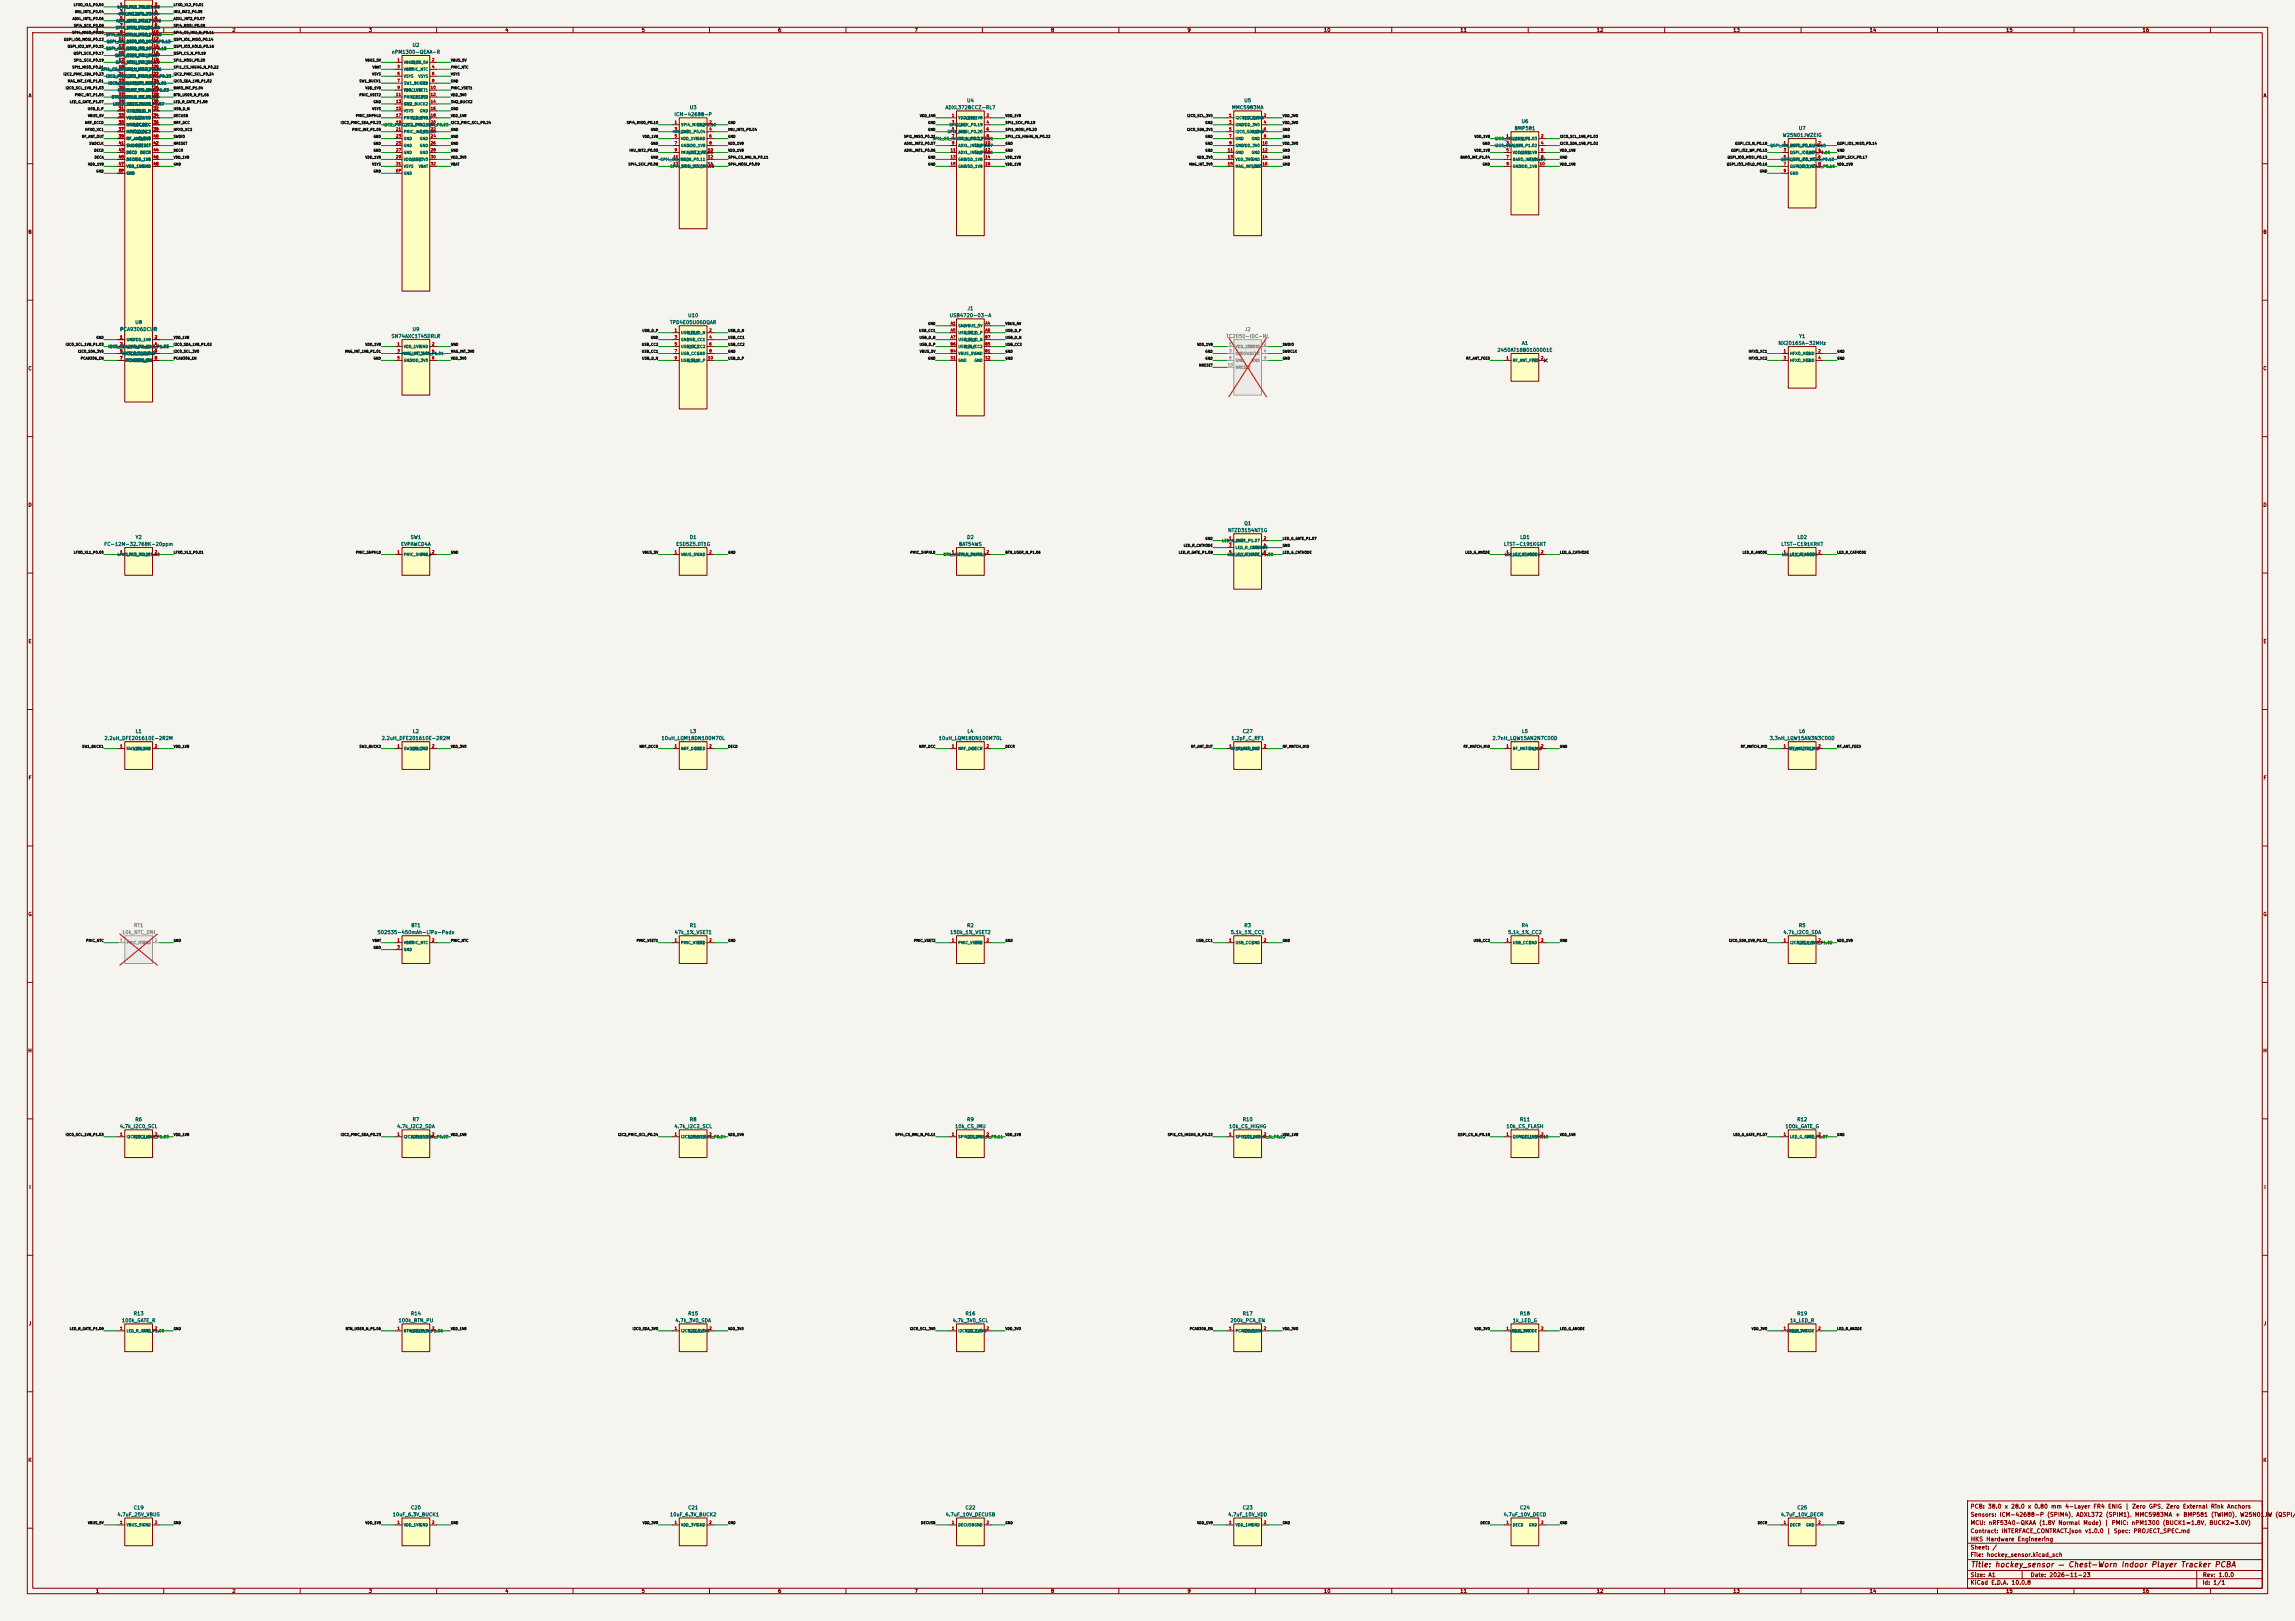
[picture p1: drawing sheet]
<svg xmlns="http://www.w3.org/2000/svg" width="841mm" height="594mm" viewBox="0 0 841 594" stroke-linecap="round" stroke-linejoin="round" font-family="sans-serif">
<defs><g id="words">
<text font-size="2" fill="#840000" x="722" y="574.8">Title: hockey_sensor — Chest-Worn Indoor Player Tracker PCBA</text>
<g font-size="1.5" fill="#840000">
<text x="721.9" y="556.1">Sensors: ICM-42688-P (SPIM4), ADXL372 (SPIM1), MMC5983MA + BMP581 (TWIM0), W25N01JW (QSPI/S</text>
<text x="721.9" y="553.1">PCB: 38.0 x 28.0 x 0.80 mm 4-Layer FR4 ENIG | Zero GPS, Zero External Rink Anchors</text>
<text x="721.9" y="562.1">Contract: INTERFACE_CONTRACT.json v1.0.0 | Spec: PROJECT_SPEC.md</text>
<text x="721.9" y="559.1">MCU: nRF5340-QKAA (1.8V Normal Mode) | PMIC: nPM1300 (BUCK1=1.8V, BUCK2=3.0V)</text>
<text x="721.9" y="568.1">Sheet: /</text>
<text x="722" y="565.1">HKS Hardware Engineering</text>
<text x="721.9" y="570.8">File: hockey_sensor.kicad_sch</text>
<text x="721.9" y="581">KiCad E.D.A. 10.0.8</text>
<text x="721.9" y="578.2">Size: A1</text>
<text x="743.9" y="578.2">Date: 2026-11-23</text>
<text x="806.9" y="581">Id: 1/1</text>
<text x="807" y="578.2">Rev: 1.0.0</text>
</g>
<g font-size="1.3" fill="#006464">
<text x="43.3" y="-.3">nRF5340-QKAA</text>
<text x="151" y="17.5">U2</text>
<text x="143.4" y="20">nPM1300-QEAA-R</text>
<text x="252.6" y="40.3">U3</text>
<text x="346.3" y="40.3">ADXL372BCCZ-RL7</text>
<text x="354.2" y="37.8">U4</text>
<text x="451.3" y="40.3">MMC5983MA</text>
<text x="455.8" y="37.8">U5</text>
<text x="247" y="42.9">ICM-42688-P</text>
<text x="554.9" y="48">BMP581</text>
<text x="557.4" y="45.4">U6</text>
<text x="659" y="48">U7</text>
<text x="653.1" y="50.5">W25N01JWZEIG</text>
<text x="354.4" y="114">J1</text>
<text x="49.4" y="119.1">U8</text>
<text x="245.4" y="119.1">TPD4E05U06DQAR</text>
<text x="252" y="116.5">U10</text>
<text x="347.8" y="116.5">USB4720-03-A</text>
<text x="43.9" y="121.6">PCA9306DCUR</text>
<text x="143.3" y="124.2">SN74AXC1T45DRLR</text>
<text x="151" y="121.6">U9</text>
<text x="659.1" y="124.2">Y1</text>
<text x="548.6" y="129.2">2450AT18B0100001E</text>
<text x="557.5" y="126.7">A1</text>
<text x="651.5" y="126.7">NX2016SA-32MHz</text>
<text x="49.5" y="197.8">Y2</text>
<text x="150.3" y="197.8">SW1</text>
<text x="252.6" y="197.8">D1</text>
<text x="354.2" y="197.8">D2</text>
<text x="449.9" y="195.3">NTZD3154NT1G</text>
<text x="455.8" y="192.7">Q1</text>
<text x="556.9" y="197.8">LD1</text>
<text x="658.5" y="197.8">LD2</text>
<text x="38" y="200.4">FC-12M-32.768K-20ppm</text>
<text x="146.8" y="200.4">EVPAWCD4A</text>
<text x="247.6" y="200.4">ESD5Z5.0T1G</text>
<text x="351.3" y="200.4">BAT54WS</text>
<text x="551" y="200.4">LTST-C191KGKT</text>
<text x="652.6" y="200.4">LTST-C191KRKT</text>
<text x="49.6" y="268.9">L1</text>
<text x="151.2" y="268.9">L2</text>
<text x="252.8" y="268.9">L3</text>
<text x="354.4" y="268.9">L4</text>
<text x="455.2" y="268.9">C27</text>
<text x="557.6" y="268.9">L5</text>
<text x="659.2" y="268.9">L6</text>
<text x="38.1" y="271.5">2.2uH_DFE201610E-2R2M</text>
<text x="139.7" y="271.5">2.2uH_DFE201610E-2R2M</text>
<text x="242.3" y="271.5">10uH_LQM18DN100M70L</text>
<text x="343.9" y="271.5">10uH_LQM18DN100M70L</text>
<text x="451.1" y="271.5">1.2pF_C_RF1</text>
<text x="546.8" y="271.5">2.7nH_LQW15AN2N7C00D</text>
<text x="648.4" y="271.5">3.3nH_LQW15AN3N3C00D</text>
<text x="150.5" y="340.1">BT1</text>
<text x="252.6" y="340.1">R1</text>
<text x="354.2" y="340.1">R2</text>
<text x="455.8" y="340.1">R3</text>
<text x="557.4" y="340.1">R4</text>
<text x="659" y="340.1">R5</text>
<text x="138.2" y="342.6">502535-450mAh-LiPo-Pads</text>
<text x="247" y="342.6">47k_1%_VSET1</text>
<text x="348" y="342.6">150k_1%_VSET2</text>
<text x="450.9" y="342.6">5.1k_1%_CC1</text>
<text x="552.5" y="342.6">5.1k_1%_CC2</text>
<text x="653.3" y="342.6">4.7k_I2C0_SDA</text>
<text x="43.8" y="413.7">4.7k_I2C0_SCL</text>
<text x="49.4" y="411.2">R6</text>
<text x="145.3" y="413.7">4.7k_I2C2_SDA</text>
<text x="151" y="411.2">R7</text>
<text x="247" y="413.7">4.7k_I2C2_SCL</text>
<text x="252.6" y="411.2">R8</text>
<text x="349.8" y="413.7">10k_CS_IMU</text>
<text x="354.2" y="411.2">R9</text>
<text x="450.2" y="413.7">10k_CS_HIGHG</text>
<text x="455.2" y="411.2">R10</text>
<text x="551.9" y="413.7">10k_CS_FLASH</text>
<text x="556.8" y="411.2">R11</text>
<text x="654.1" y="413.7">100k_GATE_G</text>
<text x="658.4" y="411.2">R12</text>
<text x="44.5" y="484.8">100k_GATE_R</text>
<text x="48.8" y="482.3">R13</text>
<text x="145.9" y="484.8">100k_BTN_PU</text>
<text x="150.4" y="482.3">R14</text>
<text x="247.3" y="484.8">4.7k_3V0_SDA</text>
<text x="252" y="482.3">R15</text>
<text x="349" y="484.8">4.7k_3V0_SCL</text>
<text x="353.6" y="482.3">R16</text>
<text x="450.7" y="484.8">200k_PCA_EN</text>
<text x="455.2" y="482.3">R17</text>
<text x="554.2" y="484.8">1k_LED_G</text>
<text x="556.8" y="482.3">R18</text>
<text x="655.8" y="484.8">1k_LED_R</text>
<text x="658.4" y="482.3">R19</text>
<text x="42.9" y="556">4.7uF_25V_VBUS</text>
<text x="48.8" y="553.4">C19</text>
<text x="143.7" y="556">10uF_6.3V_BUCK1</text>
<text x="150.4" y="553.4">C20</text>
<text x="245.3" y="556">10uF_6.3V_BUCK2</text>
<text x="252" y="553.4">C21</text>
<text x="346.4" y="556">4.7uF_10V_DECUSB</text>
<text x="353.6" y="553.4">C22</text>
<text x="449.9" y="556">4.7uF_10V_VDD</text>
<text x="455.2" y="553.4">C23</text>
<text x="550.8" y="556">4.7uF_10V_DECD</text>
<text x="556.8" y="553.4">C24</text>
<text x="652.4" y="556">4.7uF_10V_DECR</text>
<text x="658.4" y="553.4">C25</text>
</g>
<g font-size="1.3" fill="#840000">
<text x="35" y="12">1</text>
<text x="85" y="12">2</text>
<text x="135" y="12">3</text>
<text x="185" y="12">4</text>
<text x="235" y="12">5</text>
<text x="285" y="12">6</text>
<text x="335" y="12">7</text>
<text x="385" y="12">8</text>
<text x="435" y="12">9</text>
<text x="485" y="12">10</text>
<text x="535" y="12">11</text>
<text x="585" y="12">12</text>
<text x="635" y="12">13</text>
<text x="685" y="12">14</text>
<text x="735" y="12">15</text>
<text x="785" y="12">16</text>
<text x="10.3" y="36">A</text>
<text x="829.3" y="36">A</text>
<text x="10.2" y="86">B</text>
<text x="829.2" y="86">B</text>
<text x="10.2" y="136">C</text>
<text x="829.2" y="136">C</text>
<text x="10.2" y="186">D</text>
<text x="829.2" y="186">D</text>
<text x="10.3" y="236">E</text>
<text x="829.3" y="236">E</text>
<text x="10.3" y="286">F</text>
<text x="829.3" y="286">F</text>
<text x="10.2" y="336">G</text>
<text x="829.2" y="336">G</text>
<text x="10.2" y="386">H</text>
<text x="829.2" y="386">H</text>
<text x="10.6" y="436">I</text>
<text x="829.6" y="436">I</text>
<text x="10.4" y="486">J</text>
<text x="829.4" y="486">J</text>
<text x="10.2" y="536">K</text>
<text x="829.2" y="536">K</text>
<text x="35" y="584">1</text>
<text x="85" y="584">2</text>
<text x="135" y="584">3</text>
<text x="185" y="584">4</text>
<text x="235" y="584">5</text>
<text x="285" y="584">6</text>
<text x="335" y="584">7</text>
<text x="385" y="584">8</text>
<text x="435" y="584">9</text>
<text x="485" y="584">10</text>
<text x="535" y="584">11</text>
<text x="585" y="584">12</text>
<text x="635" y="584">13</text>
<text x="685" y="584">14</text>
<text x="735" y="584">15</text>
<text x="785" y="584">16</text>
</g>
<g font-size="1.3" fill="#939391">
<text x="449.2" y="124.2">TC2050-IDC-NL</text>
<text x="456" y="121.6">J2</text>
<text x="48.9" y="340.1">RT1</text>
<text x="44.6" y="342.6">10k_NTC_DNI</text>
</g>
<g font-size="1" fill="#006464">
<text x="42.9" y="3.3">LFXO_XL2_P0.01</text>
<text x="43.4" y="5.8">IMU_INT2_P0.05</text>
<text x="46.2" y="3.3">LFXO_XL1_P0.00</text>
<text x="46.2" y="5.8">IMU_INT1_P0.04</text>
<text x="42.3" y="10.9">SPI4_MOSI_P0.09</text>
<text x="42.5" y="8.4">ADXL_INT2_P0.07</text>
<text x="46.2" y="8.4">ADXL_INT1_P0.06</text>
<text x="46.2" y="10.9">SPI4_SCK_P0.08</text>
<text x="38.7" y="13.5">SPI4_CS_IMU_N_P0.11</text>
<text x="39" y="16">QSPI_IO1_MISO_P0.14</text>
<text x="46.2" y="13.5">SPI4_MISO_P0.10</text>
<text x="46.2" y="16">QSPI_IO0_MOSI_P0.13</text>
<text x="38.7" y="18.5">QSPI_IO3_HOLD_P0.16</text>
<text x="42.1" y="21.1">QSPI_CS_N_P0.18</text>
<text x="42.3" y="23.6">SPI1_MOSI_P0.20</text>
<text x="46.2" y="18.5">QSPI_IO2_WP_P0.15</text>
<text x="46.2" y="21.1">QSPI_SCK_P0.17</text>
<text x="46.2" y="23.6">SPI1_SCK_P0.19</text>
<text x="147.8" y="23.6">VBUS_5V</text>
<text x="36.8" y="26.2">SPI1_CS_HIGHG_N_P0.22</text>
<text x="38.8" y="28.7">I2C2_PMIC_SCL_P0.24</text>
<text x="46.2" y="26.2">SPI1_MISO_P0.21</text>
<text x="46.2" y="28.7">I2C2_PMIC_SDA_P0.23</text>
<text x="147.8" y="26.2">VBAT</text>
<text x="147.8" y="28.7">VSYS</text>
<text x="149.6" y="26.2">PMIC_NTC</text>
<text x="153.2" y="28.7">VSYS</text>
<text x="39.6" y="31.2">I2C0_SDA_1V8_P1.02</text>
<text x="43.1" y="33.8">BARO_INT_P1.04</text>
<text x="46.2" y="31.2">MAG_INT_1V8_P1.01</text>
<text x="46.2" y="33.8">I2C0_SCL_1V8_P1.03</text>
<text x="147.8" y="31.2">SW1_BUCK1</text>
<text x="147.8" y="33.8">VDD_1V8</text>
<text x="148" y="33.8">PMIC_VSET1</text>
<text x="153.7" y="31.2">GND</text>
<text x="40.8" y="36.3">BTN_USER_N_P1.06</text>
<text x="41.3" y="38.9">LED_R_GATE_P1.08</text>
<text x="46.2" y="36.3">PMIC_INT_P1.05</text>
<text x="46.2" y="38.9">LED_G_GATE_P1.07</text>
<text x="46.2" y="41.4">USB_D_P</text>
<text x="48.6" y="41.4">USB_D_N</text>
<text x="147.8" y="36.3">PMIC_VSET2</text>
<text x="147.8" y="38.9">GND</text>
<text x="147.8" y="41.4">VSYS</text>
<text x="148" y="38.9">SW2_BUCK2</text>
<text x="150.4" y="36.3">VDD_3V0</text>
<text x="153.7" y="41.4">GND</text>
<text x="46.2" y="43.9">VBUS_5V</text>
<text x="46.2" y="46.5">NRF_DCCD</text>
<text x="48.5" y="46.5">NRF_DCC</text>
<text x="49.3" y="43.9">DECUSB</text>
<text x="140.4" y="46.5">I2C2_PMIC_SCL_P0.24</text>
<text x="147.8" y="43.9">PMIC_SHPHLD</text>
<text x="147.8" y="46.5">I2C2_PMIC_SDA_P0.23</text>
<text x="150.4" y="43.9">VDD_1V8</text>
<text x="249.4" y="46.5">SPI4_MISO_P0.10</text>
<text x="255.3" y="46.5">GND</text>
<text x="347.8" y="46.5">SPI1_SCK_P0.19</text>
<text x="351" y="43.9">VDD_1V8</text>
<text x="351" y="46.5">GND</text>
<text x="452.6" y="43.9">I2C0_SCL_3V0</text>
<text x="452.6" y="46.5">GND</text>
<text x="455.2" y="43.9">VDD_3V0</text>
<text x="455.2" y="46.5">VDD_3V0</text>
<text x="46.2" y="49">HFXO_XC1</text>
<text x="46.2" y="51.6">RF_ANT_OUT</text>
<text x="47.6" y="49">HFXO_XC2</text>
<text x="50.6" y="51.6">SWDIO</text>
<text x="147.8" y="49">PMIC_INT_P1.05</text>
<text x="147.8" y="51.6">GND</text>
<text x="153.7" y="49">GND</text>
<text x="153.7" y="51.6">GND</text>
<text x="246.6" y="49">IMU_INT1_P0.04</text>
<text x="249.4" y="49">GND</text>
<text x="249.4" y="51.6">VDD_1V8</text>
<text x="255.3" y="51.6">GND</text>
<text x="341.6" y="51.6">SPI1_CS_HIGHG_N_P0.22</text>
<text x="347.1" y="49">SPI1_MOSI_P0.20</text>
<text x="351" y="49">GND</text>
<text x="351" y="51.6">SPI1_MISO_P0.21</text>
<text x="452.6" y="49">I2C0_SDA_3V0</text>
<text x="452.6" y="51.6">GND</text>
<text x="458.5" y="49">GND</text>
<text x="458.5" y="51.6">GND</text>
<text x="547.6" y="51.6">I2C0_SCL_1V8_P1.03</text>
<text x="554.2" y="51.6">VDD_1V8</text>
<text x="46.2" y="54.1">SWDCLK</text>
<text x="46.2" y="56.6">DECD</text>
<text x="46.2" y="59.2">DECA</text>
<text x="48.8" y="59.2">VDD_1V8</text>
<text x="49.6" y="54.1">NRESET</text>
<text x="51.3" y="56.6">DECR</text>
<text x="147.8" y="54.1">GND</text>
<text x="147.8" y="56.6">GND</text>
<text x="147.8" y="59.2">VDD_1V8</text>
<text x="150.4" y="59.2">VDD_3V0</text>
<text x="153.7" y="54.1">GND</text>
<text x="153.7" y="56.6">GND</text>
<text x="241.9" y="59.2">SPI4_CS_IMU_N_P0.11</text>
<text x="249.4" y="54.1">GND</text>
<text x="249.4" y="56.6">IMU_INT2_P0.05</text>
<text x="249.4" y="59.2">GND</text>
<text x="252" y="54.1">VDD_1V8</text>
<text x="252" y="56.6">VDD_1V8</text>
<text x="351" y="54.1">ADXL_INT2_P0.07</text>
<text x="351" y="56.6">ADXL_INT1_P0.06</text>
<text x="351" y="59.2">GND</text>
<text x="353.6" y="59.2">VDD_1V8</text>
<text x="356.9" y="54.1">GND</text>
<text x="356.9" y="56.6">GND</text>
<text x="452.6" y="54.1">GND</text>
<text x="452.6" y="56.6">GND</text>
<text x="452.6" y="59.2">VDD_3V0</text>
<text x="455.2" y="54.1">VDD_3V0</text>
<text x="458.5" y="56.6">GND</text>
<text x="458.5" y="59.2">GND</text>
<text x="547.6" y="54.1">I2C0_SDA_1V8_P1.02</text>
<text x="554.2" y="54.1">GND</text>
<text x="554.2" y="56.6">VDD_1V8</text>
<text x="554.2" y="59.2">BARO_INT_P1.04</text>
<text x="560.1" y="59.2">GND</text>
<text x="648.6" y="54.1">QSPI_IO1_MISO_P0.14</text>
<text x="652.5" y="59.2">QSPI_SCK_P0.17</text>
<text x="655.8" y="54.1">QSPI_CS_N_P0.18</text>
<text x="655.8" y="56.6">QSPI_IO2_WP_P0.15</text>
<text x="655.8" y="59.2">QSPI_IO0_MOSI_P0.13</text>
<text x="661.7" y="56.6">GND</text>
<text x="46.2" y="61.7">VDD_1V8</text>
<text x="46.2" y="64.3">GND</text>
<text x="52.1" y="61.7">GND</text>
<text x="147.8" y="61.7">VSYS</text>
<text x="147.8" y="64.3">GND</text>
<text x="153.3" y="61.7">VBAT</text>
<text x="245.5" y="61.7">SPI4_MOSI_P0.09</text>
<text x="249.4" y="61.7">SPI4_SCK_P0.08</text>
<text x="351" y="61.7">GND</text>
<text x="353.6" y="61.7">VDD_1V8</text>
<text x="452.6" y="61.7">MAG_INT_3V0</text>
<text x="458.5" y="61.7">GND</text>
<text x="554.2" y="61.7">GND</text>
<text x="556.8" y="61.7">VDD_1V8</text>
<text x="655.8" y="61.7">QSPI_IO3_HOLD_P0.16</text>
<text x="655.8" y="64.3">GND</text>
<text x="658.4" y="61.7">VDD_1V8</text>
<text x="46.2" y="125.2">GND</text>
<text x="48.8" y="125.2">VDD_1V8</text>
<text x="249.4" y="122.7">USB_D_P</text>
<text x="249.4" y="125.2">GND</text>
<text x="251.7" y="125.2">USB_CC1</text>
<text x="251.8" y="122.7">USB_D_N</text>
<text x="351" y="120.1">GND</text>
<text x="351" y="122.7">USB_CC1</text>
<text x="351" y="125.2">USB_D_N</text>
<text x="353.4" y="125.2">USB_D_N</text>
<text x="353.4" y="122.7">USB_D_P</text>
<text x="353.5" y="120.1">VBUS_5V</text>
<text x="39.6" y="127.8">I2C0_SDA_1V8_P1.02</text>
<text x="44.7" y="130.3">I2C0_SCL_3V0</text>
<text x="46.2" y="127.8">I2C0_SCL_1V8_P1.03</text>
<text x="46.2" y="130.3">I2C0_SDA_3V0</text>
<text x="147.2" y="130.3">MAG_INT_3V0</text>
<text x="147.8" y="127.8">VDD_1V8</text>
<text x="147.8" y="130.3">MAG_INT_1V8_P1.01</text>
<text x="153.7" y="127.8">GND</text>
<text x="249.4" y="127.8">USB_CC2</text>
<text x="249.4" y="130.3">USB_CC1</text>
<text x="255.3" y="130.3">GND</text>
<text x="351" y="130.3">VBUS_5V</text>
<text x="351" y="127.8">USB_D_P</text>
<text x="353.3" y="127.8">USB_CC2</text>
<text x="356.9" y="130.3">GND</text>
<text x="655.8" y="130.3">HFXO_XC1</text>
<text x="661.7" y="130.3">GND</text>
<text x="46.2" y="132.8">PCA9306_EN</text>
<text x="147.8" y="132.8">GND</text>
<text x="150.4" y="132.8">VDD_3V0</text>
<text x="249.4" y="132.8">USB_D_N</text>
<text x="251.8" y="132.8">USB_D_P</text>
<text x="351" y="132.8">GND</text>
<text x="356.9" y="132.8">GND</text>
<text x="554.2" y="132.8">RF_ANT_FEED</text>
<text x="561.2" y="132.8">P2</text>
<text x="655.8" y="132.8">HFXO_XC2</text>
<text x="661.7" y="132.8">GND</text>
<text x="42.9" y="204">LFXO_XL2_P0.01</text>
<text x="46.2" y="204">LFXO_XL1_P0.00</text>
<text x="147.8" y="204">PMIC_SHPHLD</text>
<text x="153.7" y="204">GND</text>
<text x="249.4" y="204">VBUS_5V</text>
<text x="255.3" y="204">GND</text>
<text x="345.6" y="204">BTN_USER_N_P1.06</text>
<text x="351" y="204">PMIC_SHPHLD</text>
<text x="447.7" y="198.9">LED_G_GATE_P1.07</text>
<text x="449.7" y="204">LED_G_CATHODE</text>
<text x="452.6" y="198.9">GND</text>
<text x="452.6" y="201.4">LED_R_CATHODE</text>
<text x="452.6" y="204">LED_R_GATE_P1.08</text>
<text x="458.5" y="201.4">GND</text>
<text x="551.3" y="204">LED_G_CATHODE</text>
<text x="554.2" y="204">LED_G_ANODE</text>
<text x="652.9" y="204">LED_R_CATHODE</text>
<text x="655.8" y="204">LED_R_ANODE</text>
<text x="46.2" y="275.1">SW1_BUCK1</text>
<text x="48.8" y="275.1">VDD_1V8</text>
<text x="147.8" y="275.1">SW2_BUCK2</text>
<text x="150.4" y="275.1">VDD_3V0</text>
<text x="249.4" y="275.1">NRF_DCCD</text>
<text x="254.5" y="275.1">DECD</text>
<text x="351" y="275.1">NRF_DCC</text>
<text x="356.1" y="275.1">DECR</text>
<text x="450.8" y="275.1">RF_MATCH_MID</text>
<text x="452.6" y="275.1">RF_ANT_OUT</text>
<text x="554.2" y="275.1">RF_MATCH_MID</text>
<text x="560.1" y="275.1">GND</text>
<text x="655.1" y="275.1">RF_ANT_FEED</text>
<text x="655.8" y="275.1">RF_MATCH_MID</text>
<text x="147.8" y="346.2">VBAT</text>
<text x="149.6" y="346.2">PMIC_NTC</text>
<text x="249.4" y="346.2">PMIC_VSET1</text>
<text x="255.3" y="346.2">GND</text>
<text x="351" y="346.2">PMIC_VSET2</text>
<text x="356.9" y="346.2">GND</text>
<text x="452.6" y="346.2">USB_CC1</text>
<text x="458.5" y="346.2">GND</text>
<text x="554.2" y="346.2">USB_CC2</text>
<text x="560.1" y="346.2">GND</text>
<text x="655.8" y="346.2">I2C0_SDA_1V8_P1.02</text>
<text x="658.4" y="346.2">VDD_1V8</text>
<text x="147.8" y="348.7">GND</text>
<text x="46.2" y="417.3">I2C0_SCL_1V8_P1.03</text>
<text x="48.8" y="417.3">VDD_1V8</text>
<text x="147.8" y="417.3">I2C2_PMIC_SDA_P0.23</text>
<text x="150.4" y="417.3">VDD_1V8</text>
<text x="249.4" y="417.3">I2C2_PMIC_SCL_P0.24</text>
<text x="252" y="417.3">VDD_1V8</text>
<text x="351" y="417.3">SPI4_CS_IMU_N_P0.11</text>
<text x="353.6" y="417.3">VDD_1V8</text>
<text x="452.6" y="417.3">SPI1_CS_HIGHG_N_P0.22</text>
<text x="455.2" y="417.3">VDD_1V8</text>
<text x="554.2" y="417.3">QSPI_CS_N_P0.18</text>
<text x="556.8" y="417.3">VDD_1V8</text>
<text x="655.8" y="417.3">LED_G_GATE_P1.07</text>
<text x="661.7" y="417.3">GND</text>
<text x="46.2" y="488.4">LED_R_GATE_P1.08</text>
<text x="52.1" y="488.4">GND</text>
<text x="147.8" y="488.4">BTN_USER_N_P1.06</text>
<text x="150.4" y="488.4">VDD_1V8</text>
<text x="249.4" y="488.4">I2C0_SDA_3V0</text>
<text x="252" y="488.4">VDD_3V0</text>
<text x="351" y="488.4">I2C0_SCL_3V0</text>
<text x="353.6" y="488.4">VDD_3V0</text>
<text x="452.6" y="488.4">PCA9306_EN</text>
<text x="455.2" y="488.4">VDD_3V0</text>
<text x="553.1" y="488.4">LED_G_ANODE</text>
<text x="554.2" y="488.4">VDD_3V0</text>
<text x="654.7" y="488.4">LED_R_ANODE</text>
<text x="655.8" y="488.4">VDD_3V0</text>
<text x="46.2" y="559.6">VBUS_5V</text>
<text x="52.1" y="559.6">GND</text>
<text x="147.8" y="559.6">VDD_1V8</text>
<text x="153.7" y="559.6">GND</text>
<text x="249.4" y="559.6">VDD_3V0</text>
<text x="255.3" y="559.6">GND</text>
<text x="351" y="559.6">DECUSBGND</text>
<text x="452.6" y="559.6">VDD_1V8</text>
<text x="458.5" y="559.6">GND</text>
<text x="554.2" y="559.6">DECD</text>
<text x="560.1" y="559.6">GND</text>
<text x="655.8" y="559.6">DECR</text>
<text x="661.7" y="559.6">GND</text>
</g>
<g font-size="1" fill="#a90000">
<text x="43.9" y="2.4">1</text>
<text x="43.9" y="4.9">3</text>
<text x="56.6" y="2.4">2</text>
<text x="56.6" y="4.9">4</text>
<text x="43.9" y="7.4">5</text>
<text x="43.9" y="10">7</text>
<text x="56.6" y="7.4">6</text>
<text x="56.6" y="10">8</text>
<text x="43.4" y="15.1">11</text>
<text x="43.4" y="17.6">13</text>
<text x="43.9" y="12.5">9</text>
<text x="56.1" y="12.5">10</text>
<text x="56.1" y="15.1">12</text>
<text x="56.1" y="17.6">14</text>
<text x="43.4" y="20.1">15</text>
<text x="43.4" y="22.7">17</text>
<text x="56.1" y="20.1">16</text>
<text x="56.1" y="22.7">18</text>
<text x="145.5" y="22.7">1</text>
<text x="158.2" y="22.7">2</text>
<text x="43.4" y="25.2">19</text>
<text x="43.4" y="27.8">21</text>
<text x="56.1" y="25.2">20</text>
<text x="56.1" y="27.8">22</text>
<text x="145.5" y="25.2">3</text>
<text x="145.5" y="27.8">5</text>
<text x="158.2" y="25.2">4</text>
<text x="158.2" y="27.8">6</text>
<text x="43.4" y="30.3">23</text>
<text x="43.4" y="32.8">25</text>
<text x="43.4" y="35.4">27</text>
<text x="56.1" y="30.3">24</text>
<text x="56.1" y="32.8">26</text>
<text x="56.1" y="35.4">28</text>
<text x="145" y="35.4">11</text>
<text x="145.5" y="30.3">7</text>
<text x="145.5" y="32.8">9</text>
<text x="157.7" y="32.8">10</text>
<text x="157.7" y="35.4">12</text>
<text x="158.2" y="30.3">8</text>
<text x="43.4" y="37.9">29</text>
<text x="43.4" y="40.5">31</text>
<text x="56.1" y="37.9">30</text>
<text x="56.1" y="40.5">32</text>
<text x="145" y="37.9">13</text>
<text x="145" y="40.5">15</text>
<text x="157.7" y="37.9">14</text>
<text x="157.7" y="40.5">16</text>
<text x="43.4" y="43">33</text>
<text x="43.4" y="45.5">35</text>
<text x="56.1" y="43">34</text>
<text x="56.1" y="45.5">36</text>
<text x="145" y="43">17</text>
<text x="145" y="45.5">19</text>
<text x="157.7" y="43">18</text>
<text x="157.7" y="45.5">20</text>
<text x="247.1" y="45.5">1</text>
<text x="259.8" y="45.5">2</text>
<text x="348.7" y="43">1</text>
<text x="348.7" y="45.5">3</text>
<text x="361.4" y="43">2</text>
<text x="361.4" y="45.5">4</text>
<text x="450.3" y="43">1</text>
<text x="450.3" y="45.5">3</text>
<text x="463" y="43">2</text>
<text x="463" y="45.5">4</text>
<text x="43.4" y="48.1">37</text>
<text x="43.4" y="50.6">39</text>
<text x="43.4" y="53.2">41</text>
<text x="56.1" y="48.1">38</text>
<text x="56.1" y="50.6">40</text>
<text x="56.1" y="53.2">42</text>
<text x="145" y="48.1">21</text>
<text x="145" y="50.6">23</text>
<text x="145" y="53.2">25</text>
<text x="157.7" y="48.1">22</text>
<text x="157.7" y="50.6">24</text>
<text x="157.7" y="53.2">26</text>
<text x="247.1" y="48.1">3</text>
<text x="247.1" y="50.6">5</text>
<text x="247.1" y="53.2">7</text>
<text x="259.8" y="48.1">4</text>
<text x="259.8" y="50.6">6</text>
<text x="259.8" y="53.2">8</text>
<text x="348.7" y="48.1">5</text>
<text x="348.7" y="50.6">7</text>
<text x="348.7" y="53.2">9</text>
<text x="360.9" y="53.2">10</text>
<text x="361.4" y="48.1">6</text>
<text x="361.4" y="50.6">8</text>
<text x="450.3" y="48.1">5</text>
<text x="450.3" y="50.6">7</text>
<text x="450.3" y="53.2">9</text>
<text x="462.5" y="53.2">10</text>
<text x="463" y="48.1">6</text>
<text x="463" y="50.6">8</text>
<text x="551.9" y="50.6">1</text>
<text x="551.9" y="53.2">3</text>
<text x="564.6" y="50.6">2</text>
<text x="564.6" y="53.2">4</text>
<text x="653.5" y="53.2">1</text>
<text x="666.2" y="53.2">2</text>
<text x="43.4" y="55.7">43</text>
<text x="43.4" y="58.2">45</text>
<text x="56.1" y="55.7">44</text>
<text x="56.1" y="58.2">46</text>
<text x="145" y="55.7">27</text>
<text x="145" y="58.2">29</text>
<text x="157.7" y="55.7">28</text>
<text x="157.7" y="58.2">30</text>
<text x="246.6" y="58.2">11</text>
<text x="247.1" y="55.7">9</text>
<text x="259.3" y="55.7">10</text>
<text x="259.3" y="58.2">12</text>
<text x="348.2" y="55.7">11</text>
<text x="348.2" y="58.2">13</text>
<text x="360.9" y="55.7">12</text>
<text x="360.9" y="58.2">14</text>
<text x="449.8" y="55.7">11</text>
<text x="449.8" y="58.2">13</text>
<text x="462.5" y="55.7">12</text>
<text x="462.5" y="58.2">14</text>
<text x="551.9" y="55.7">5</text>
<text x="551.9" y="58.2">7</text>
<text x="564.6" y="55.7">6</text>
<text x="564.6" y="58.2">8</text>
<text x="653.5" y="55.7">3</text>
<text x="653.5" y="58.2">5</text>
<text x="666.2" y="55.7">4</text>
<text x="666.2" y="58.2">6</text>
<text x="43.4" y="60.8">47</text>
<text x="43.4" y="63.3">EP</text>
<text x="56.1" y="60.8">48</text>
<text x="145" y="60.8">31</text>
<text x="145" y="63.3">EP</text>
<text x="157.7" y="60.8">32</text>
<text x="246.6" y="60.8">13</text>
<text x="259.3" y="60.8">14</text>
<text x="348.2" y="60.8">15</text>
<text x="360.9" y="60.8">16</text>
<text x="449.8" y="60.8">15</text>
<text x="462.5" y="60.8">16</text>
<text x="551.9" y="60.8">9</text>
<text x="564.1" y="60.8">10</text>
<text x="653.5" y="60.8">7</text>
<text x="653.5" y="63.3">9</text>
<text x="666.2" y="60.8">8</text>
<text x="348.2" y="119.2">A1</text>
<text x="360.9" y="119.2">A4</text>
<text x="43.9" y="124.3">1</text>
<text x="56.6" y="124.3">2</text>
<text x="247.1" y="121.7">1</text>
<text x="247.1" y="124.3">3</text>
<text x="259.8" y="121.7">2</text>
<text x="259.8" y="124.3">4</text>
<text x="348.2" y="121.7">A5</text>
<text x="348.2" y="124.3">A7</text>
<text x="360.9" y="124.3">B7</text>
<text x="360.9" y="121.7">A6</text>
<text x="43.9" y="126.8">3</text>
<text x="43.9" y="129.4">5</text>
<text x="43.9" y="131.9">7</text>
<text x="56.6" y="126.8">4</text>
<text x="56.6" y="129.4">6</text>
<text x="56.6" y="131.9">8</text>
<text x="145.5" y="126.8">1</text>
<text x="145.5" y="129.4">3</text>
<text x="145.5" y="131.9">5</text>
<text x="158.2" y="126.8">2</text>
<text x="158.2" y="129.4">4</text>
<text x="158.2" y="131.9">6</text>
<text x="247.1" y="126.8">5</text>
<text x="247.1" y="129.4">7</text>
<text x="247.1" y="131.9">9</text>
<text x="259.3" y="131.9">10</text>
<text x="259.8" y="126.8">6</text>
<text x="259.8" y="129.4">8</text>
<text x="348.2" y="129.4">B4</text>
<text x="348.2" y="126.8">B6</text>
<text x="348.2" y="131.9">S1</text>
<text x="360.9" y="129.4">B1</text>
<text x="360.9" y="126.8">B5</text>
<text x="360.9" y="131.9">S2</text>
<text x="551.9" y="131.9">1</text>
<text x="564.6" y="131.9">2</text>
<text x="653.5" y="129.4">1</text>
<text x="653.5" y="131.9">3</text>
<text x="666.2" y="129.4">2</text>
<text x="666.2" y="131.9">4</text>
<text x="450.3" y="197.9">1</text>
<text x="463" y="197.9">2</text>
<text x="43.9" y="203">1</text>
<text x="56.6" y="203">2</text>
<text x="145.5" y="203">1</text>
<text x="158.2" y="203">2</text>
<text x="247.1" y="203">1</text>
<text x="259.8" y="203">2</text>
<text x="348.7" y="203">1</text>
<text x="361.4" y="203">2</text>
<text x="450.3" y="200.5">3</text>
<text x="450.3" y="203">5</text>
<text x="463" y="200.5">4</text>
<text x="463" y="203">6</text>
<text x="551.9" y="203">1</text>
<text x="564.6" y="203">2</text>
<text x="653.5" y="203">1</text>
<text x="666.2" y="203">2</text>
<text x="43.9" y="274.1">1</text>
<text x="56.6" y="274.1">2</text>
<text x="145.5" y="274.1">1</text>
<text x="158.2" y="274.1">2</text>
<text x="247.1" y="274.1">1</text>
<text x="259.8" y="274.1">2</text>
<text x="348.7" y="274.1">1</text>
<text x="361.4" y="274.1">2</text>
<text x="450.3" y="274.1">1</text>
<text x="463" y="274.1">2</text>
<text x="551.9" y="274.1">1</text>
<text x="564.6" y="274.1">2</text>
<text x="653.5" y="274.1">1</text>
<text x="666.2" y="274.1">2</text>
<text x="145.5" y="345.3">1</text>
<text x="145.5" y="347.8">3</text>
<text x="158.2" y="345.3">2</text>
<text x="247.1" y="345.3">1</text>
<text x="259.8" y="345.3">2</text>
<text x="348.7" y="345.3">1</text>
<text x="361.4" y="345.3">2</text>
<text x="450.3" y="345.3">1</text>
<text x="463" y="345.3">2</text>
<text x="551.9" y="345.3">1</text>
<text x="564.6" y="345.3">2</text>
<text x="653.5" y="345.3">1</text>
<text x="666.2" y="345.3">2</text>
<text x="43.9" y="416.4">1</text>
<text x="56.6" y="416.4">2</text>
<text x="145.5" y="416.4">1</text>
<text x="158.2" y="416.4">2</text>
<text x="247.1" y="416.4">1</text>
<text x="259.8" y="416.4">2</text>
<text x="348.7" y="416.4">1</text>
<text x="361.4" y="416.4">2</text>
<text x="450.3" y="416.4">1</text>
<text x="463" y="416.4">2</text>
<text x="551.9" y="416.4">1</text>
<text x="564.6" y="416.4">2</text>
<text x="653.5" y="416.4">1</text>
<text x="666.2" y="416.4">2</text>
<text x="43.9" y="487.5">1</text>
<text x="56.6" y="487.5">2</text>
<text x="145.5" y="487.5">1</text>
<text x="158.2" y="487.5">2</text>
<text x="247.1" y="487.5">1</text>
<text x="259.8" y="487.5">2</text>
<text x="348.7" y="487.5">1</text>
<text x="361.4" y="487.5">2</text>
<text x="450.3" y="487.5">1</text>
<text x="463" y="487.5">2</text>
<text x="551.9" y="487.5">1</text>
<text x="564.6" y="487.5">2</text>
<text x="653.5" y="487.5">1</text>
<text x="666.2" y="487.5">2</text>
<text x="43.9" y="558.6">1</text>
<text x="56.6" y="558.6">2</text>
<text x="145.5" y="558.6">1</text>
<text x="158.2" y="558.6">2</text>
<text x="247.1" y="558.6">1</text>
<text x="259.8" y="558.6">2</text>
<text x="348.7" y="558.6">1</text>
<text x="361.4" y="558.6">2</text>
<text x="450.3" y="558.6">1</text>
<text x="463" y="558.6">2</text>
<text x="551.9" y="558.6">1</text>
<text x="564.6" y="558.6">2</text>
<text x="653.5" y="558.6">1</text>
<text x="666.2" y="558.6">2</text>
</g>
<g font-size="1" fill="#a5a4a2">
<text x="450.3" y="126.8">1</text>
<text x="450.3" y="129.4">3</text>
<text x="450.3" y="131.9">5</text>
<text x="463" y="126.8">2</text>
<text x="463" y="129.4">4</text>
<text x="463" y="131.9">9</text>
<text x="449.8" y="134.4">10</text>
<text x="43.9" y="345.3">1</text>
<text x="56.6" y="345.3">2</text>
</g>
<g font-size="1" fill="#939391">
<text x="452.6" y="127.8">VDD_1V8</text>
<text x="452.6" y="130.3">GNDSWDCLK</text>
<text x="457" y="127.8">SWDIO</text>
<text x="452.6" y="132.8">GND</text>
<text x="452.6" y="135.4">NRESET</text>
<text x="458.5" y="132.8">GND</text>
<text x="46.2" y="346.2">PMIC_NTC</text>
<text x="52.1" y="346.2">GND</text>
</g>
<g font-size=".9" fill="#0f0f0f">
<text x="26.9" y="2.4">LFXO_XL1_P0.00</text>
<text x="27.3" y="5">IMU_INT1_P0.04</text>
<text x="63.5" y="2.4">LFXO_XL2_P0.01</text>
<text x="63.5" y="5">IMU_INT2_P0.05</text>
<text x="26.5" y="7.5">ADXL_INT1_P0.06</text>
<text x="26.9" y="10.1">SPI4_SCK_P0.08</text>
<text x="63.5" y="7.5">ADXL_INT2_P0.07</text>
<text x="63.5" y="10.1">SPI4_MOSI_P0.09</text>
<text x="23.3" y="15.1">QSPI_IO0_MOSI_P0.13</text>
<text x="24.7" y="17.7">QSPI_IO2_WP_P0.15</text>
<text x="26.3" y="12.6">SPI4_MISO_P0.10</text>
<text x="63.5" y="12.6">SPI4_CS_IMU_N_P0.11</text>
<text x="63.5" y="15.1">QSPI_IO1_MISO_P0.14</text>
<text x="63.5" y="17.7">QSPI_IO3_HOLD_P0.16</text>
<text x="26.9" y="20.2">QSPI_SCK_P0.17</text>
<text x="26.9" y="22.8">SPI1_SCK_P0.19</text>
<text x="63.5" y="20.2">QSPI_CS_N_P0.18</text>
<text x="63.5" y="22.8">SPI1_MOSI_P0.20</text>
<text x="133.7" y="22.8">VBUS_5V</text>
<text x="165.1" y="22.8">VBUS_5V</text>
<text x="23.1" y="27.8">I2C2_PMIC_SDA_P0.23</text>
<text x="26.3" y="25.3">SPI1_MISO_P0.21</text>
<text x="63.5" y="25.3">SPI1_CS_HIGHG_N_P0.22</text>
<text x="63.5" y="27.8">I2C2_PMIC_SCL_P0.24</text>
<text x="136.3" y="27.8">VSYS</text>
<text x="136.4" y="25.3">VBAT</text>
<text x="165.1" y="25.3">PMIC_NTC</text>
<text x="165.1" y="27.8">VSYS</text>
<text x="23.9" y="32.9">I2C0_SCL_1V8_P1.03</text>
<text x="24.7" y="30.4">MAG_INT_1V8_P1.01</text>
<text x="27.3" y="35.5">PMIC_INT_P1.05</text>
<text x="63.5" y="30.4">I2C0_SDA_1V8_P1.02</text>
<text x="63.5" y="32.9">BARO_INT_P1.04</text>
<text x="63.5" y="35.5">BTN_USER_N_P1.06</text>
<text x="131.6" y="30.4">SW1_BUCK1</text>
<text x="131.6" y="35.5">PMIC_VSET2</text>
<text x="133.8" y="32.9">VDD_1V8</text>
<text x="165.1" y="30.4">GND</text>
<text x="165.1" y="32.9">PMIC_VSET1</text>
<text x="165.1" y="35.5">VDD_3V0</text>
<text x="25.4" y="38">LED_G_GATE_P1.07</text>
<text x="32" y="40.5">USB_D_P</text>
<text x="63.5" y="40.5">USB_D_N</text>
<text x="63.5" y="38">LED_R_GATE_P1.08</text>
<text x="136.3" y="40.5">VSYS</text>
<text x="136.8" y="38">GND</text>
<text x="165.1" y="38">SW2_BUCK2</text>
<text x="165.1" y="40.5">GND</text>
<text x="31" y="45.6">NRF_DCCD</text>
<text x="32.1" y="43.1">VBUS_5V</text>
<text x="63.5" y="45.6">NRF_DCC</text>
<text x="63.5" y="43.1">DECUSB</text>
<text x="124.7" y="45.6">I2C2_PMIC_SDA_P0.23</text>
<text x="130.3" y="43.1">PMIC_SHPHLD</text>
<text x="165.1" y="43.1">VDD_1V8</text>
<text x="165.1" y="45.6">I2C2_PMIC_SCL_P0.24</text>
<text x="229.5" y="45.6">SPI4_MISO_P0.10</text>
<text x="266.7" y="45.6">GND</text>
<text x="337" y="43.1">VDD_1V8</text>
<text x="340" y="45.6">GND</text>
<text x="368.3" y="43.1">VDD_1V8</text>
<text x="368.3" y="45.6">SPI1_SCK_P0.19</text>
<text x="434.9" y="43.1">I2C0_SCL_3V0</text>
<text x="441.6" y="45.6">GND</text>
<text x="469.9" y="43.1">VDD_3V0</text>
<text x="469.9" y="45.6">VDD_3V0</text>
<text x="29.9" y="50.7">RF_ANT_OUT</text>
<text x="31.1" y="48.2">HFXO_XC1</text>
<text x="32.6" y="53.2">SWDCLK</text>
<text x="63.5" y="53.2">NRESET</text>
<text x="63.5" y="50.7">SWDIO</text>
<text x="63.5" y="48.2">HFXO_XC2</text>
<text x="128.9" y="48.2">PMIC_INT_P1.05</text>
<text x="136.8" y="50.7">GND</text>
<text x="136.8" y="53.2">GND</text>
<text x="165.1" y="50.7">GND</text>
<text x="165.1" y="53.2">GND</text>
<text x="165.1" y="48.2">GND</text>
<text x="235.4" y="50.7">VDD_1V8</text>
<text x="238.4" y="48.2">GND</text>
<text x="238.4" y="53.2">GND</text>
<text x="266.7" y="50.7">GND</text>
<text x="266.7" y="53.2">VDD_1V8</text>
<text x="266.7" y="48.2">IMU_INT1_P0.04</text>
<text x="331.1" y="50.7">SPI1_MISO_P0.21</text>
<text x="331.3" y="53.2">ADXL_INT2_P0.07</text>
<text x="340" y="48.2">GND</text>
<text x="368.3" y="48.2">SPI1_MOSI_P0.20</text>
<text x="368.3" y="50.7">SPI1_CS_HIGHG_N_P0.22</text>
<text x="368.3" y="53.2">GND</text>
<text x="434.9" y="48.2">I2C0_SDA_3V0</text>
<text x="441.6" y="50.7">GND</text>
<text x="441.6" y="53.2">GND</text>
<text x="469.9" y="48.2">GND</text>
<text x="469.9" y="50.7">GND</text>
<text x="469.9" y="53.2">VDD_3V0</text>
<text x="540.2" y="50.7">VDD_1V8</text>
<text x="543.2" y="53.2">GND</text>
<text x="571.5" y="50.7">I2C0_SCL_1V8_P1.03</text>
<text x="571.5" y="53.2">I2C0_SDA_1V8_P1.02</text>
<text x="635.7" y="53.2">QSPI_CS_N_P0.18</text>
<text x="673.1" y="53.2">QSPI_IO1_MISO_P0.14</text>
<text x="34.4" y="55.8">DECD</text>
<text x="34.5" y="58.3">DECA</text>
<text x="63.5" y="58.3">VDD_1V8</text>
<text x="63.5" y="55.8">DECR</text>
<text x="133.8" y="58.3">VDD_1V8</text>
<text x="136.8" y="55.8">GND</text>
<text x="165.1" y="55.8">GND</text>
<text x="165.1" y="58.3">VDD_3V0</text>
<text x="230.5" y="55.8">IMU_INT2_P0.05</text>
<text x="238.4" y="58.3">GND</text>
<text x="266.7" y="55.8">VDD_1V8</text>
<text x="266.7" y="58.3">SPI4_CS_IMU_N_P0.11</text>
<text x="331.3" y="55.8">ADXL_INT1_P0.06</text>
<text x="340" y="58.3">GND</text>
<text x="368.3" y="55.8">GND</text>
<text x="368.3" y="58.3">VDD_1V8</text>
<text x="438.6" y="58.3">VDD_3V0</text>
<text x="441.6" y="55.8">GND</text>
<text x="469.9" y="55.8">GND</text>
<text x="469.9" y="58.3">GND</text>
<text x="535.1" y="58.3">BARO_INT_P1.04</text>
<text x="540.2" y="55.8">VDD_1V8</text>
<text x="571.5" y="55.8">VDD_1V8</text>
<text x="571.5" y="58.3">GND</text>
<text x="632.9" y="58.3">QSPI_IO0_MOSI_P0.13</text>
<text x="634.3" y="55.8">QSPI_IO2_WP_P0.15</text>
<text x="673.1" y="55.8">GND</text>
<text x="673.1" y="58.3">QSPI_SCK_P0.17</text>
<text x="32.2" y="60.9">VDD_1V8</text>
<text x="35.2" y="63.4">GND</text>
<text x="63.5" y="60.9">GND</text>
<text x="136.3" y="60.9">VSYS</text>
<text x="136.8" y="63.4">GND</text>
<text x="165.1" y="60.9">VBAT</text>
<text x="230.1" y="60.9">SPI4_SCK_P0.08</text>
<text x="266.7" y="60.9">SPI4_MOSI_P0.09</text>
<text x="340" y="60.9">GND</text>
<text x="368.3" y="60.9">VDD_1V8</text>
<text x="435.7" y="60.9">MAG_INT_3V0</text>
<text x="469.9" y="60.9">GND</text>
<text x="543.2" y="60.9">GND</text>
<text x="571.5" y="60.9">VDD_1V8</text>
<text x="632.7" y="60.9">QSPI_IO3_HOLD_P0.16</text>
<text x="644.8" y="63.4">GND</text>
<text x="673.1" y="60.9">VDD_1V8</text>
<text x="340" y="119.3">GND</text>
<text x="368.3" y="119.3">VBUS_5V</text>
<text x="35.2" y="124.4">GND</text>
<text x="63.5" y="124.4">VDD_1V8</text>
<text x="235.2" y="121.8">USB_D_P</text>
<text x="238.4" y="124.4">GND</text>
<text x="266.7" y="121.8">USB_D_N</text>
<text x="266.7" y="124.4">USB_CC1</text>
<text x="336.7" y="121.8">USB_CC1</text>
<text x="336.8" y="124.4">USB_D_N</text>
<text x="368.3" y="121.8">USB_D_P</text>
<text x="368.3" y="124.4">USB_D_N</text>
<text x="23.9" y="126.9">I2C0_SCL_1V8_P1.03</text>
<text x="28.5" y="129.4">I2C0_SDA_3V0</text>
<text x="29.5" y="132">PCA9306_EN</text>
<text x="63.5" y="132">PCA9306_EN</text>
<text x="63.5" y="129.4">I2C0_SCL_3V0</text>
<text x="63.5" y="126.9">I2C0_SDA_1V8_P1.02</text>
<text x="126.3" y="129.4">MAG_INT_1V8_P1.01</text>
<text x="133.8" y="126.9">VDD_1V8</text>
<text x="136.8" y="132">GND</text>
<text x="165.1" y="129.4">MAG_INT_3V0</text>
<text x="165.1" y="126.9">GND</text>
<text x="165.1" y="132">VDD_3V0</text>
<text x="235.1" y="126.9">USB_CC2</text>
<text x="235.1" y="129.4">USB_CC1</text>
<text x="235.2" y="132">USB_D_N</text>
<text x="266.7" y="126.9">USB_CC2</text>
<text x="266.7" y="129.4">GND</text>
<text x="266.7" y="132">USB_D_P</text>
<text x="336.8" y="126.9">USB_D_P</text>
<text x="336.9" y="129.4">VBUS_5V</text>
<text x="340" y="132">GND</text>
<text x="368.3" y="126.9">USB_CC2</text>
<text x="368.3" y="129.4">GND</text>
<text x="368.3" y="132">GND</text>
<text x="438.6" y="126.9">VDD_1V8</text>
<text x="441.6" y="129.4">GND</text>
<text x="441.6" y="132">GND</text>
<text x="469.9" y="129.4">SWDCLK</text>
<text x="469.9" y="126.9">SWDIO</text>
<text x="469.9" y="132">GND</text>
<text x="537.2" y="132">RF_ANT_FEED</text>
<text x="640.7" y="132">HFXO_XC2</text>
<text x="640.7" y="129.4">HFXO_XC1</text>
<text x="673.1" y="129.4">GND</text>
<text x="673.1" y="132">GND</text>
<text x="439.3" y="134.5">NRESET</text>
<text x="26.9" y="203.1">LFXO_XL1_P0.00</text>
<text x="63.5" y="203.1">LFXO_XL2_P0.01</text>
<text x="130.3" y="203.1">PMIC_SHPHLD</text>
<text x="165.1" y="203.1">GND</text>
<text x="235.3" y="203.1">VBUS_5V</text>
<text x="266.7" y="203.1">GND</text>
<text x="333.5" y="203.1">PMIC_SHPHLD</text>
<text x="368.3" y="203.1">BTN_USER_N_P1.06</text>
<text x="431.8" y="203.1">LED_R_GATE_P1.08</text>
<text x="433.6" y="200.6">LED_R_CATHODE</text>
<text x="441.6" y="198">GND</text>
<text x="469.9" y="203.1">LED_G_CATHODE</text>
<text x="469.9" y="200.6">GND</text>
<text x="469.9" y="198">LED_G_GATE_P1.07</text>
<text x="536.8" y="203.1">LED_G_ANODE</text>
<text x="571.5" y="203.1">LED_G_CATHODE</text>
<text x="638.4" y="203.1">LED_R_ANODE</text>
<text x="673.1" y="203.1">LED_R_CATHODE</text>
<text x="30" y="274.2">SW1_BUCK1</text>
<text x="63.5" y="274.2">VDD_1V8</text>
<text x="131.6" y="274.2">SW2_BUCK2</text>
<text x="165.1" y="274.2">VDD_3V0</text>
<text x="234.2" y="274.2">NRF_DCCD</text>
<text x="266.7" y="274.2">DECD</text>
<text x="336.7" y="274.2">NRF_DCC</text>
<text x="368.3" y="274.2">DECR</text>
<text x="436.3" y="274.2">RF_ANT_OUT</text>
<text x="469.9" y="274.2">RF_MATCH_MID</text>
<text x="536.2" y="274.2">RF_MATCH_MID</text>
<text x="571.5" y="274.2">GND</text>
<text x="637.8" y="274.2">RF_MATCH_MID</text>
<text x="673.1" y="274.2">RF_ANT_FEED</text>
<text x="31.4" y="345.3">PMIC_NTC</text>
<text x="63.5" y="345.3">GND</text>
<text x="136.4" y="345.3">VBAT</text>
<text x="136.8" y="347.9">GND</text>
<text x="165.1" y="345.3">PMIC_NTC</text>
<text x="233.2" y="345.3">PMIC_VSET1</text>
<text x="266.7" y="345.3">GND</text>
<text x="334.8" y="345.3">PMIC_VSET2</text>
<text x="368.3" y="345.3">GND</text>
<text x="438.3" y="345.3">USB_CC1</text>
<text x="469.9" y="345.3">GND</text>
<text x="539.9" y="345.3">USB_CC2</text>
<text x="571.5" y="345.3">GND</text>
<text x="633.5" y="345.3">I2C0_SDA_1V8_P1.02</text>
<text x="673.1" y="345.3">VDD_1V8</text>
<text x="23.9" y="416.5">I2C0_SCL_1V8_P1.03</text>
<text x="63.5" y="416.5">VDD_1V8</text>
<text x="124.7" y="416.5">I2C2_PMIC_SDA_P0.23</text>
<text x="165.1" y="416.5">VDD_1V8</text>
<text x="226.4" y="416.5">I2C2_PMIC_SCL_P0.24</text>
<text x="266.7" y="416.5">VDD_1V8</text>
<text x="327.9" y="416.5">SPI4_CS_IMU_N_P0.11</text>
<text x="368.3" y="416.5">VDD_1V8</text>
<text x="427.8" y="416.5">SPI1_CS_HIGHG_N_P0.22</text>
<text x="469.9" y="416.5">VDD_1V8</text>
<text x="534.1" y="416.5">QSPI_CS_N_P0.18</text>
<text x="571.5" y="416.5">VDD_1V8</text>
<text x="635" y="416.5">LED_G_GATE_P1.07</text>
<text x="673.1" y="416.5">GND</text>
<text x="25.4" y="487.6">LED_R_GATE_P1.08</text>
<text x="63.5" y="487.6">GND</text>
<text x="126.6" y="487.6">BTN_USER_N_P1.06</text>
<text x="165.1" y="487.6">VDD_1V8</text>
<text x="231.7" y="487.6">I2C0_SDA_3V0</text>
<text x="266.7" y="487.6">VDD_3V0</text>
<text x="333.3" y="487.6">I2C0_SCL_3V0</text>
<text x="368.3" y="487.6">VDD_3V0</text>
<text x="435.9" y="487.6">PCA9306_EN</text>
<text x="469.9" y="487.6">VDD_3V0</text>
<text x="540.2" y="487.6">VDD_3V0</text>
<text x="571.5" y="487.6">LED_G_ANODE</text>
<text x="641.8" y="487.6">VDD_3V0</text>
<text x="673.1" y="487.6">LED_R_ANODE</text>
<text x="32.1" y="558.7">VBUS_5V</text>
<text x="63.5" y="558.7">GND</text>
<text x="133.8" y="558.7">VDD_1V8</text>
<text x="165.1" y="558.7">GND</text>
<text x="235.4" y="558.7">VDD_3V0</text>
<text x="266.7" y="558.7">GND</text>
<text x="337.4" y="558.7">DECUSB</text>
<text x="368.3" y="558.7">GND</text>
<text x="438.6" y="558.7">VDD_1V8</text>
<text x="469.9" y="558.7">GND</text>
<text x="542.4" y="558.7">DECD</text>
<text x="571.5" y="558.7">GND</text>
<text x="644" y="558.7">DECR</text>
<text x="673.1" y="558.7">GND</text>
</g>
</g></defs>
<path d="M0 0h841v594h-841z" fill="#f5f4ef" stroke="#f5f4ef" stroke-width=".37"/>
<g fill="none" stroke="#840000" stroke-width=".37">
<path d="M10 10h821v574h-821zM12 12h817v570h-817zM60 10v2M110 10v2M160 10v2M210 10v2M260 10v2M310 10v2M360 10v2M410 10v2M460 10v2M510 10v2"/>
<path d="M560 10v2M610 10v2M660 10v2M710 10v2M760 10v2M810 10v2M10 60h2M829 60h2M10 110h2M829 110h2M10 160h2M829 160h2"/>
<path d="M10 210h2M829 210h2M10 260h2M829 260h2M10 310h2M829 310h2M10 360h2M829 360h2M10 410h2M829 410h2M10 460h2M829 460h2"/>
<path d="M10 510h2M829 510h2M10 560h2M721 550h108v32h-108zM829 560h2M721 578.5h108M721 575.5h108M721 571.5h108M721 565.5h108M741 575.5v3M805 575.5v6.5M60 582v2"/>
<path d="M110 582v2M160 582v2M210 582v2M260 582v2M310 582v2M360 582v2M410 582v2M460 582v2M510 582v2M560 582v2M610 582v2M660 582v2"/>
<path d="M710 582v2M760 582v2M810 582v2"/>
</g>
<path d="M147.3 20.3h10.2v86.4h-10.2z" fill="#ffffc2"/>
<g fill="none" stroke="#840000" stroke-width=".37">
<path d="M144.8 22.9h2.5M144.8 25.4h2.5M144.8 27.9h2.5M144.8 30.5h2.5M144.8 33h2.5M144.8 35.6h2.5M144.8 38.1h2.5M147.3 20.3h10.2v86.4h-10.2zM157.5 22.9h2.5M157.5 25.4h2.5M157.5 27.9h2.5M157.5 30.5h2.5"/>
<path d="M157.5 33h2.5M157.5 35.6h2.5M157.5 38.1h2.5M144.8 40.6h2.5M144.8 43.2h2.5M144.8 45.7h2.5M144.8 48.3h2.5M144.8 50.8h2.5M144.8 53.3h2.5M144.8 55.9h2.5M144.8 58.4h2.5M157.5 40.6h2.5"/>
<path d="M157.5 43.2h2.5M157.5 45.7h2.5M157.5 48.3h2.5M157.5 50.8h2.5M157.5 53.3h2.5M157.5 55.9h2.5M157.5 58.4h2.5M144.8 61h2.5M144.8 63.5h2.5M157.5 61h2.5"/>
</g>
<path d="M350.5 556.3h10.2v10.1h-10.2z" fill="#ffffc2"/>
<path d="M348 558.8h2.5M350.5 556.3h10.2v10.1h-10.2zM360.7 558.8h2.5" fill="none" stroke="#840000" stroke-width=".37"/>
<path d="M45.7 556.3h10.2v10.1h-10.2z" fill="#ffffc2"/>
<path d="M43.2 558.8h2.5M45.7 556.3h10.2v10.1h-10.2zM55.9 558.8h2.5" fill="none" stroke="#840000" stroke-width=".37"/>
<path d="M248.9 556.3h10.2v10.1h-10.2z" fill="#ffffc2"/>
<path d="M246.4 558.8h2.5M248.9 556.3h10.2v10.1h-10.2zM259.1 558.8h2.5" fill="none" stroke="#840000" stroke-width=".37"/>
<path d="M147.3 556.3h10.2v10.1h-10.2z" fill="#ffffc2"/>
<path d="M144.8 558.8h2.5M147.3 556.3h10.2v10.1h-10.2zM157.5 558.8h2.5" fill="none" stroke="#840000" stroke-width=".37"/>
<path d="M350.5 485.1h10.2v10.2h-10.2z" fill="#ffffc2"/>
<path d="M348 487.7h2.5M350.5 485.1h10.2v10.2h-10.2zM360.7 487.7h2.5" fill="none" stroke="#840000" stroke-width=".37"/>
<path d="M248.9 485.1h10.2v10.2h-10.2z" fill="#ffffc2"/>
<path d="M246.4 487.7h2.5M248.9 485.1h10.2v10.2h-10.2zM259.1 487.7h2.5" fill="none" stroke="#840000" stroke-width=".37"/>
<path d="M350.5 414h10.2v10.2h-10.2z" fill="#ffffc2"/>
<path d="M348 416.6h2.5M350.5 414h10.2v10.2h-10.2zM360.7 416.6h2.5" fill="none" stroke="#840000" stroke-width=".37"/>
<path d="M248.9 414h10.2v10.2h-10.2z" fill="#ffffc2"/>
<path d="M246.4 416.6h2.5M248.9 414h10.2v10.2h-10.2zM259.1 416.6h2.5" fill="none" stroke="#840000" stroke-width=".37"/>
<path d="M147.3 485.1h10.2v10.2h-10.2z" fill="#ffffc2"/>
<path d="M144.8 487.7h2.5M147.3 485.1h10.2v10.2h-10.2zM157.5 487.7h2.5" fill="none" stroke="#840000" stroke-width=".37"/>
<path d="M45.7 485.1h10.2v10.2h-10.2z" fill="#ffffc2"/>
<path d="M43.2 487.7h2.5M45.7 485.1h10.2v10.2h-10.2zM55.9 487.7h2.5" fill="none" stroke="#840000" stroke-width=".37"/>
<path d="M147.3 414h10.2v10.2h-10.2z" fill="#ffffc2"/>
<path d="M144.8 416.6h2.5M147.3 414h10.2v10.2h-10.2zM157.5 416.6h2.5" fill="none" stroke="#840000" stroke-width=".37"/>
<path d="M45.7 414h10.2v10.2h-10.2z" fill="#ffffc2"/>
<path d="M43.2 416.6h2.5M45.7 414h10.2v10.2h-10.2zM55.9 416.6h2.5" fill="none" stroke="#840000" stroke-width=".37"/>
<path d="M147.3 342.9h10.2v10.2h-10.2z" fill="#ffffc2"/>
<path d="M144.8 345.4h2.5M144.8 348h2.5M147.3 342.9h10.2v10.2h-10.2zM157.5 345.4h2.5" fill="none" stroke="#840000" stroke-width=".37"/>
<path d="M45.7 342.9h10.2v10.2h-10.2z" fill="#ebeae8"/>
<path d="M43.2 345.4h2.5M45.7 342.9h10.2v10.2h-10.2zM55.9 345.4h2.5" fill="none" stroke="#9c9b98" stroke-width=".37"/>
<path d="M43.9 342.3l13.8 11.4M57.7 342.3l-13.8 11.4" fill="none" stroke="#e12e31" stroke-width=".46"/>
<path d="M45.7 271.8h10.2v10.1h-10.2z" fill="#ffffc2"/>
<path d="M43.2 274.3h2.5M45.7 271.8h10.2v10.1h-10.2zM55.9 274.3h2.5" fill="none" stroke="#840000" stroke-width=".37"/>
<path d="M147.3 271.8h10.2v10.1h-10.2z" fill="#ffffc2"/>
<path d="M144.8 274.3h2.5M147.3 271.8h10.2v10.1h-10.2zM157.5 274.3h2.5" fill="none" stroke="#840000" stroke-width=".37"/>
<path d="M45.7 200.7h10.2v10.1h-10.2z" fill="#ffffc2"/>
<path d="M43.2 203.2h2.5M45.7 200.7h10.2v10.1h-10.2zM55.9 203.2h2.5" fill="none" stroke="#840000" stroke-width=".37"/>
<path d="M45.7 121.9h10.2v25.4h-10.2z" fill="#ffffc2"/>
<path d="M43.2 124.5h2.5M43.2 127h2.5M43.2 129.5h2.5M43.2 132.1h2.5M45.7 121.9h10.2v25.4h-10.2zM55.9 124.5h2.5M55.9 127h2.5M55.9 129.5h2.5M55.9 132.1h2.5" fill="none" stroke="#840000" stroke-width=".37"/>
<path d="M147.3 200.7h10.2v10.1h-10.2z" fill="#ffffc2"/>
<path d="M144.8 203.2h2.5M147.3 200.7h10.2v10.1h-10.2zM157.5 203.2h2.5" fill="none" stroke="#840000" stroke-width=".37"/>
<path d="M147.3 124.5h10.2v20.3h-10.2z" fill="#ffffc2"/>
<path d="M144.8 127h2.5M144.8 129.5h2.5M144.8 132.1h2.5M147.3 124.5h10.2v20.3h-10.2zM157.5 127h2.5M157.5 129.5h2.5M157.5 132.1h2.5" fill="none" stroke="#840000" stroke-width=".37"/>
<path d="M452.1 556.3h10.2v10.1h-10.2z" fill="#ffffc2"/>
<path d="M449.6 558.8h2.5M452.1 556.3h10.2v10.1h-10.2zM462.3 558.8h2.5" fill="none" stroke="#840000" stroke-width=".37"/>
<path d="M452.1 485.1h10.2v10.2h-10.2z" fill="#ffffc2"/>
<path d="M449.6 487.7h2.5M452.1 485.1h10.2v10.2h-10.2zM462.3 487.7h2.5" fill="none" stroke="#840000" stroke-width=".37"/>
<path d="M452.1 414h10.2v10.2h-10.2z" fill="#ffffc2"/>
<path d="M449.6 416.6h2.5M452.1 414h10.2v10.2h-10.2zM462.3 416.6h2.5" fill="none" stroke="#840000" stroke-width=".37"/>
<path d="M553.7 556.3h10.2v10.1h-10.2z" fill="#ffffc2"/>
<path d="M551.2 558.8h2.5M553.7 556.3h10.2v10.1h-10.2zM563.9 558.8h2.5" fill="none" stroke="#840000" stroke-width=".37"/>
<path d="M655.3 556.3h10.2v10.1h-10.2z" fill="#ffffc2"/>
<path d="M652.8 558.8h2.5M655.3 556.3h10.2v10.1h-10.2zM665.5 558.8h2.5" fill="none" stroke="#840000" stroke-width=".37"/>
<path d="M655.3 485.1h10.2v10.2h-10.2z" fill="#ffffc2"/>
<path d="M652.8 487.7h2.5M655.3 485.1h10.2v10.2h-10.2zM665.5 487.7h2.5" fill="none" stroke="#840000" stroke-width=".37"/>
<path d="M553.7 414h10.2v10.2h-10.2z" fill="#ffffc2"/>
<path d="M551.2 416.6h2.5M553.7 414h10.2v10.2h-10.2zM563.9 416.6h2.5" fill="none" stroke="#840000" stroke-width=".37"/>
<path d="M553.7 485.1h10.2v10.2h-10.2z" fill="#ffffc2"/>
<path d="M551.2 487.7h2.5M553.7 485.1h10.2v10.2h-10.2zM563.9 487.7h2.5" fill="none" stroke="#840000" stroke-width=".37"/>
<path d="M655.3 414h10.2v10.2h-10.2z" fill="#ffffc2"/>
<path d="M652.8 416.6h2.5M655.3 414h10.2v10.2h-10.2zM665.5 416.6h2.5" fill="none" stroke="#840000" stroke-width=".37"/>
<path d="M655.3 342.9h10.2v10.2h-10.2z" fill="#ffffc2"/>
<path d="M652.8 345.4h2.5M655.3 342.9h10.2v10.2h-10.2zM665.5 345.4h2.5" fill="none" stroke="#840000" stroke-width=".37"/>
<path d="M553.7 342.9h10.2v10.2h-10.2z" fill="#ffffc2"/>
<path d="M551.2 345.4h2.5M553.7 342.9h10.2v10.2h-10.2zM563.9 345.4h2.5" fill="none" stroke="#840000" stroke-width=".37"/>
<path d="M553.7 271.8h10.2v10.1h-10.2z" fill="#ffffc2"/>
<path d="M551.2 274.3h2.5M553.7 271.8h10.2v10.1h-10.2zM563.9 274.3h2.5" fill="none" stroke="#840000" stroke-width=".37"/>
<path d="M553.7 200.7h10.2v10.1h-10.2z" fill="#ffffc2"/>
<path d="M551.2 203.2h2.5M553.7 200.7h10.2v10.1h-10.2zM563.9 203.2h2.5" fill="none" stroke="#840000" stroke-width=".37"/>
<path d="M45.7 0h10.2v127h-10.2z" fill="#ffffc2"/>
<g fill="none" stroke="#840000" stroke-width=".37">
<path d="M45.7 0h10.2v127h-10.2zM43.2 2.5h2.5M43.2 5.1h2.5M43.2 7.6h2.5M43.2 10.2h2.5M43.2 12.7h2.5M43.2 15.2h2.5M43.2 17.8h2.5M55.9 2.5h2.5M55.9 5.1h2.5M55.9 7.6h2.5M55.9 10.2h2.5"/>
<path d="M55.9 12.7h2.5M55.9 15.2h2.5M55.9 17.8h2.5M43.2 20.3h2.5M43.2 22.9h2.5M43.2 25.4h2.5M43.2 27.9h2.5M43.2 30.5h2.5M43.2 33h2.5M43.2 35.6h2.5M43.2 38.1h2.5M55.9 20.3h2.5"/>
<path d="M55.9 22.9h2.5M55.9 25.4h2.5M55.9 27.9h2.5M55.9 30.5h2.5M55.9 33h2.5M55.9 35.6h2.5M55.9 38.1h2.5M43.2 40.6h2.5M43.2 43.2h2.5M43.2 45.7h2.5M43.2 48.3h2.5M43.2 50.8h2.5"/>
<path d="M43.2 53.3h2.5M43.2 55.9h2.5M43.2 58.4h2.5M55.9 40.6h2.5M55.9 43.2h2.5M55.9 45.7h2.5M55.9 48.3h2.5M55.9 50.8h2.5M55.9 53.3h2.5M55.9 55.9h2.5M55.9 58.4h2.5M43.2 61h2.5"/>
<path d="M43.2 63.5h2.5M55.9 61h2.5"/>
</g>
<path d="M553.7 129.5h10.2v10.2h-10.2z" fill="#ffffc2"/>
<path d="M551.2 132.1h2.5M553.7 129.5h10.2v10.2h-10.2zM563.9 132.1h2.5" fill="none" stroke="#840000" stroke-width=".37"/>
<path d="M553.7 48.3h10.2v30.4h-10.2z" fill="#ffffc2"/>
<path d="M551.2 50.8h2.5M551.2 53.3h2.5M551.2 55.9h2.5M551.2 58.4h2.5M553.7 48.3h10.2v30.4h-10.2zM563.9 50.8h2.5M563.9 53.3h2.5M563.9 55.9h2.5M563.9 58.4h2.5M551.2 61h2.5M563.9 61h2.5" fill="none" stroke="#840000" stroke-width=".37"/>
<path d="M655.3 271.8h10.2v10.1h-10.2z" fill="#ffffc2"/>
<path d="M652.8 274.3h2.5M655.3 271.8h10.2v10.1h-10.2zM665.5 274.3h2.5" fill="none" stroke="#840000" stroke-width=".37"/>
<path d="M655.3 200.7h10.2v10.1h-10.2z" fill="#ffffc2"/>
<path d="M652.8 203.2h2.5M655.3 200.7h10.2v10.1h-10.2zM665.5 203.2h2.5" fill="none" stroke="#840000" stroke-width=".37"/>
<path d="M655.3 127h10.2v15.2h-10.2z" fill="#ffffc2"/>
<path d="M652.8 129.5h2.5M652.8 132.1h2.5M655.3 127h10.2v15.2h-10.2zM665.5 129.5h2.5M665.5 132.1h2.5" fill="none" stroke="#840000" stroke-width=".37"/>
<path d="M655.3 50.8h10.2v25.4h-10.2z" fill="#ffffc2"/>
<path d="M652.8 53.3h2.5M652.8 55.9h2.5M652.8 58.4h2.5M655.3 50.8h10.2v25.4h-10.2zM665.5 53.3h2.5M665.5 55.9h2.5M665.5 58.4h2.5M652.8 61h2.5M652.8 63.5h2.5M665.5 61h2.5" fill="none" stroke="#840000" stroke-width=".37"/>
<path d="M452.1 342.9h10.2v10.2h-10.2z" fill="#ffffc2"/>
<path d="M449.6 345.4h2.5M452.1 342.9h10.2v10.2h-10.2zM462.3 345.4h2.5" fill="none" stroke="#840000" stroke-width=".37"/>
<path d="M452.1 271.8h10.2v10.1h-10.2z" fill="#ffffc2"/>
<path d="M449.6 274.3h2.5M452.1 271.8h10.2v10.1h-10.2zM462.3 274.3h2.5" fill="none" stroke="#840000" stroke-width=".37"/>
<path d="M452.1 195.6h10.2v20.3h-10.2z" fill="#ffffc2"/>
<path d="M449.6 198.1h2.5M452.1 195.6h10.2v20.3h-10.2zM462.3 198.1h2.5M449.6 200.7h2.5M449.6 203.2h2.5M462.3 200.7h2.5M462.3 203.2h2.5" fill="none" stroke="#840000" stroke-width=".37"/>
<path d="M248.9 342.9h10.2v10.2h-10.2z" fill="#ffffc2"/>
<path d="M246.4 345.4h2.5M248.9 342.9h10.2v10.2h-10.2zM259.1 345.4h2.5" fill="none" stroke="#840000" stroke-width=".37"/>
<path d="M248.9 271.8h10.2v10.1h-10.2z" fill="#ffffc2"/>
<path d="M246.4 274.3h2.5M248.9 271.8h10.2v10.1h-10.2zM259.1 274.3h2.5" fill="none" stroke="#840000" stroke-width=".37"/>
<path d="M350.5 342.9h10.2v10.2h-10.2z" fill="#ffffc2"/>
<path d="M348 345.4h2.5M350.5 342.9h10.2v10.2h-10.2zM360.7 345.4h2.5" fill="none" stroke="#840000" stroke-width=".37"/>
<path d="M350.5 271.8h10.2v10.1h-10.2z" fill="#ffffc2"/>
<path d="M348 274.3h2.5M350.5 271.8h10.2v10.1h-10.2zM360.7 274.3h2.5" fill="none" stroke="#840000" stroke-width=".37"/>
<path d="M350.5 200.7h10.2v10.1h-10.2z" fill="#ffffc2"/>
<path d="M348 203.2h2.5M350.5 200.7h10.2v10.1h-10.2zM360.7 203.2h2.5" fill="none" stroke="#840000" stroke-width=".37"/>
<path d="M350.5 116.8h10.2v35.6h-10.2z" fill="#ffffc2"/>
<g fill="none" stroke="#840000" stroke-width=".37">
<path d="M348 119.4h2.5M350.5 116.8h10.2v35.6h-10.2zM360.7 119.4h2.5M348 121.9h2.5M348 124.5h2.5M348 129.5h2.5M348 127h2.5M348 132.1h2.5M360.7 121.9h2.5M360.7 124.5h2.5M360.7 129.5h2.5M360.7 127h2.5"/>
<path d="M360.7 132.1h2.5"/>
</g>
<path d="M248.9 200.7h10.2v10.1h-10.2z" fill="#ffffc2"/>
<path d="M246.4 203.2h2.5M248.9 200.7h10.2v10.1h-10.2zM259.1 203.2h2.5" fill="none" stroke="#840000" stroke-width=".37"/>
<path d="M248.9 119.4h10.2v30.5h-10.2z" fill="#ffffc2"/>
<path d="M248.9 119.4h10.2v30.5h-10.2zM246.4 121.9h2.5M246.4 124.5h2.5M246.4 127h2.5M246.4 129.5h2.5M246.4 132.1h2.5M259.1 121.9h2.5M259.1 124.5h2.5M259.1 127h2.5M259.1 129.5h2.5M259.1 132.1h2.5" fill="none" stroke="#840000" stroke-width=".37"/>
<path d="M452.1 124.5h10.2v20.3h-10.2z" fill="#ebeae8"/>
<path d="M449.6 127h2.5M449.6 129.5h2.5M449.6 132.1h2.5M449.6 134.6h2.5M452.1 124.5h10.2v20.3h-10.2zM462.3 127h2.5M462.3 129.5h2.5M462.3 132.1h2.5" fill="none" stroke="#9c9b98" stroke-width=".37"/>
<path d="M450.3 123.8l13.8 21.6M464.1 123.8l-13.8 21.6" fill="none" stroke="#e12e31" stroke-width=".46"/>
<path d="M350.5 40.6h10.2v45.8h-10.2z" fill="#ffffc2"/>
<g fill="none" stroke="#840000" stroke-width=".37">
<path d="M348 43.2h2.5M348 45.7h2.5M348 48.3h2.5M348 50.8h2.5M348 53.3h2.5M348 55.9h2.5M348 58.4h2.5M350.5 40.6h10.2v45.8h-10.2zM360.7 43.2h2.5M360.7 45.7h2.5M360.7 48.3h2.5M360.7 50.8h2.5"/>
<path d="M360.7 53.3h2.5M360.7 55.9h2.5M360.7 58.4h2.5M348 61h2.5M360.7 61h2.5"/>
</g>
<path d="M452.1 40.6h10.2v45.8h-10.2z" fill="#ffffc2"/>
<g fill="none" stroke="#840000" stroke-width=".37">
<path d="M449.6 43.2h2.5M449.6 45.7h2.5M449.6 48.3h2.5M449.6 50.8h2.5M449.6 53.3h2.5M449.6 55.9h2.5M449.6 58.4h2.5M452.1 40.6h10.2v45.8h-10.2zM462.3 43.2h2.5M462.3 45.7h2.5M462.3 48.3h2.5M462.3 50.8h2.5"/>
<path d="M462.3 53.3h2.5M462.3 55.9h2.5M462.3 58.4h2.5M449.6 61h2.5M462.3 61h2.5"/>
</g>
<path d="M248.9 43.2h10.2v40.6h-10.2z" fill="#ffffc2"/>
<g fill="none" stroke="#840000" stroke-width=".37">
<path d="M43.2 2.5h2.5M43.2 5.1h2.5M43.2 7.6h2.5M43.2 10.2h2.5M43.2 12.7h2.5M43.2 15.2h2.5M43.2 17.8h2.5M55.9 2.5h2.5M55.9 5.1h2.5M55.9 7.6h2.5M55.9 10.2h2.5M55.9 12.7h2.5"/>
<path d="M55.9 15.2h2.5M55.9 17.8h2.5M43.2 20.3h2.5M43.2 22.9h2.5M43.2 25.4h2.5M43.2 27.9h2.5M43.2 30.5h2.5M43.2 33h2.5M43.2 35.6h2.5M43.2 38.1h2.5M55.9 20.3h2.5M55.9 22.9h2.5"/>
<path d="M55.9 25.4h2.5M55.9 27.9h2.5M55.9 30.5h2.5M55.9 33h2.5M55.9 35.6h2.5M55.9 38.1h2.5M43.2 45.7h2.5M43.2 48.3h2.5M43.2 50.8h2.5M43.2 53.3h2.5M43.2 55.9h2.5M43.2 58.4h2.5"/>
<path d="M43.2 40.6h2.5M43.2 43.2h2.5M55.9 45.7h2.5M55.9 48.3h2.5M55.9 50.8h2.5M55.9 53.3h2.5M55.9 55.9h2.5M55.9 58.4h2.5M55.9 40.6h2.5M55.9 43.2h2.5M246.4 45.7h2.5M246.4 48.3h2.5"/>
<path d="M246.4 50.8h2.5M246.4 53.3h2.5M246.4 55.9h2.5M246.4 58.4h2.5M248.9 43.2h10.2v40.6h-10.2zM259.1 45.7h2.5M259.1 48.3h2.5M259.1 50.8h2.5M259.1 53.3h2.5M259.1 55.9h2.5M259.1 58.4h2.5M43.2 61h2.5"/>
<path d="M43.2 63.5h2.5M55.9 61h2.5M246.4 61h2.5M259.1 61h2.5M43.2 124.5h2.5M43.2 127h2.5M43.2 129.5h2.5M43.2 132.1h2.5M55.9 124.5h2.5M55.9 127h2.5M55.9 129.5h2.5M55.9 132.1h2.5"/>
</g>
<g fill="none" stroke="#009600" stroke-width=".37">
<path d="M38.1 17.8h5.1M38.1 15.2h5.1M38.1 12.7h5.1M38.1 7.6h5.1M38.1 5.1h5.1M38.1 10.2h5.1M38.1 2.5h5.1M58.4 17.8h5.1M58.4 15.2h5.1M58.4 12.7h5.1M58.4 7.6h5.1M58.4 5.1h5.1"/>
<path d="M58.4 10.2h5.1M58.4 2.5h5.1M38.1 35.6h5.1M38.1 33h5.1M38.1 30.5h5.1M38.1 27.9h5.1M38.1 25.4h5.1M38.1 22.9h5.1M38.1 20.3h5.1M38.1 38.1h5.1M58.4 35.6h5.1M58.4 33h5.1"/>
<path d="M58.4 30.5h5.1M58.4 27.9h5.1M58.4 25.4h5.1M58.4 22.9h5.1M58.4 20.3h5.1M58.4 38.1h5.1M139.7 35.6h5.1M139.7 33h5.1M139.7 30.5h5.1M139.7 27.9h5.1M139.7 25.4h5.1M139.7 22.9h5.1"/>
<path d="M139.7 38.1h5.1M160 35.6h5.1M160 33h5.1M160 30.5h5.1M160 27.9h5.1M160 25.4h5.1M160 22.9h5.1M160 38.1h5.1M38.1 58.4h5.1M38.1 55.9h5.1M38.1 53.3h5.1M38.1 50.8h5.1"/>
<path d="M38.1 40.6h5.1M38.1 48.3h5.1M38.1 45.7h5.1M38.1 43.2h5.1M58.4 58.4h5.1M58.4 55.9h5.1M58.4 53.3h5.1M58.4 50.8h5.1M58.4 40.6h5.1M58.4 48.3h5.1M58.4 45.7h5.1M58.4 43.2h5.1"/>
<path d="M139.7 58.4h5.1M139.7 55.9h5.1M139.7 53.3h5.1M139.7 50.8h5.1M139.7 40.6h5.1M139.7 48.3h5.1M139.7 45.7h5.1M139.7 43.2h5.1M160 58.4h5.1M160 55.9h5.1M160 53.3h5.1M160 50.8h5.1"/>
<path d="M160 40.6h5.1M160 48.3h5.1M160 45.7h5.1M160 43.2h5.1M241.3 58.4h5.1M241.3 55.9h5.1M241.3 53.3h5.1M241.3 50.8h5.1M241.3 48.3h5.1M241.3 45.7h5.1M261.6 58.4h5.1M261.6 55.9h5.1"/>
<path d="M261.6 53.3h5.1M261.6 50.8h5.1M261.6 48.3h5.1M261.6 45.7h5.1M342.9 58.4h5.1M342.9 55.9h5.1M342.9 53.3h5.1M342.9 50.8h5.1M342.9 48.3h5.1M342.9 45.7h5.1M342.9 43.2h5.1M363.2 58.4h5.1"/>
<path d="M363.2 55.9h5.1M363.2 53.3h5.1M363.2 50.8h5.1M363.2 48.3h5.1M363.2 45.7h5.1M363.2 43.2h5.1M444.5 58.4h5.1M444.5 55.9h5.1M444.5 53.3h5.1M444.5 50.8h5.1M444.5 48.3h5.1M444.5 45.7h5.1"/>
<path d="M444.5 43.2h5.1M464.8 58.4h5.1M464.8 55.9h5.1M464.8 53.3h5.1M464.8 50.8h5.1M464.8 48.3h5.1M464.8 45.7h5.1M464.8 43.2h5.1M546.1 58.4h5.1M546.1 55.9h5.1M546.1 53.3h5.1M546.1 50.8h5.1"/>
<path d="M566.4 58.4h5.1M566.4 55.9h5.1M566.4 53.3h5.1M566.4 50.8h5.1M647.7 58.4h5.1M647.7 55.9h5.1M647.7 53.3h5.1M668 58.4h5.1M668 55.9h5.1M668 53.3h5.1M38.1 61h5.1M38.1 63.5h5.1"/>
<path d="M58.4 61h5.1M139.7 61h5.1M139.7 63.5h5.1M160 61h5.1M241.3 61h5.1M261.6 61h5.1M342.9 61h5.1M363.2 61h5.1M444.5 61h5.1M464.8 61h5.1M546.1 61h5.1M566.4 61h5.1"/>
<path d="M647.7 61h5.1M647.7 63.5h5.1M668 61h5.1M342.9 119.4h5.1M363.2 119.4h5.1M38.1 132.1h5.1M38.1 129.5h5.1M38.1 127h5.1M38.1 124.5h5.1M58.4 132.1h5.1M58.4 129.5h5.1M58.4 127h5.1"/>
<path d="M58.4 124.5h5.1M139.7 132.1h5.1M139.7 129.5h5.1M139.7 127h5.1M160 132.1h5.1M160 129.5h5.1M160 127h5.1M241.3 132.1h5.1M241.3 129.5h5.1M241.3 127h5.1M241.3 124.5h5.1M241.3 121.9h5.1"/>
<path d="M261.6 132.1h5.1M261.6 129.5h5.1M261.6 127h5.1M261.6 124.5h5.1M261.6 121.9h5.1M342.9 132.1h5.1M342.9 129.5h5.1M342.9 127h5.1M342.9 124.5h5.1M342.9 121.9h5.1M363.2 132.1h5.1M363.2 129.5h5.1"/>
<path d="M363.2 127h5.1M363.2 124.5h5.1M363.2 121.9h5.1M444.5 132.1h5.1M444.5 129.5h5.1M444.5 127h5.1M444.5 134.6h5.1M464.8 132.1h5.1M464.8 129.5h5.1M464.8 127h5.1M546.1 132.1h5.1M647.7 132.1h5.1"/>
<path d="M647.7 129.5h5.1M668 132.1h5.1M668 129.5h5.1M444.5 198.1h5.1M464.8 198.1h5.1M38.1 203.2h5.1M58.4 203.2h5.1M139.7 203.2h5.1M160 203.2h5.1M241.3 203.2h5.1M261.6 203.2h5.1M342.9 203.2h5.1"/>
<path d="M363.2 203.2h5.1M444.5 203.2h5.1M444.5 200.7h5.1M464.8 203.2h5.1M464.8 200.7h5.1M546.1 203.2h5.1M566.4 203.2h5.1M647.7 203.2h5.1M668 203.2h5.1M38.1 274.3h5.1M58.4 274.3h5.1M139.7 274.3h5.1"/>
<path d="M160 274.3h5.1M241.3 274.3h5.1M261.6 274.3h5.1M342.9 274.3h5.1M363.2 274.3h5.1M444.5 274.3h5.1M464.8 274.3h5.1M546.1 274.3h5.1M566.4 274.3h5.1M647.7 274.3h5.1M668 274.3h5.1M38.1 345.4h5.1"/>
<path d="M58.4 345.4h5.1M139.7 345.4h5.1M139.7 348h5.1M160 345.4h5.1M241.3 345.4h5.1M261.6 345.4h5.1M342.9 345.4h5.1M363.2 345.4h5.1M444.5 345.4h5.1M464.8 345.4h5.1M546.1 345.4h5.1M566.4 345.4h5.1"/>
<path d="M647.7 345.4h5.1M668 345.4h5.1M38.1 416.6h5.1M58.4 416.6h5.1M139.7 416.6h5.1M160 416.6h5.1M241.3 416.6h5.1M261.6 416.6h5.1M342.9 416.6h5.1M363.2 416.6h5.1M444.5 416.6h5.1M464.8 416.6h5.1"/>
<path d="M546.1 416.6h5.1M566.4 416.6h5.1M647.7 416.6h5.1M668 416.6h5.1M38.1 487.7h5.1M58.4 487.7h5.1M139.7 487.7h5.1M160 487.7h5.1M241.3 487.7h5.1M261.6 487.7h5.1M342.9 487.7h5.1M363.2 487.7h5.1"/>
<path d="M444.5 487.7h5.1M464.8 487.7h5.1M546.1 487.7h5.1M566.4 487.7h5.1M647.7 487.7h5.1M668 487.7h5.1M38.1 558.8h5.1M58.4 558.8h5.1M139.7 558.8h5.1M160 558.8h5.1M241.3 558.8h5.1M261.6 558.8h5.1"/>
<path d="M342.9 558.8h5.1M363.2 558.8h5.1M444.5 558.8h5.1M464.8 558.8h5.1M546.1 558.8h5.1M566.4 558.8h5.1M647.7 558.8h5.1M668 558.8h5.1"/>
</g>
<path d="M565.8 131.5l1.2 1.2M567 131.5l-1.2 1.2" fill="none" stroke="#000084" stroke-width=".37"/>
<use href="#words"/>
</svg>
